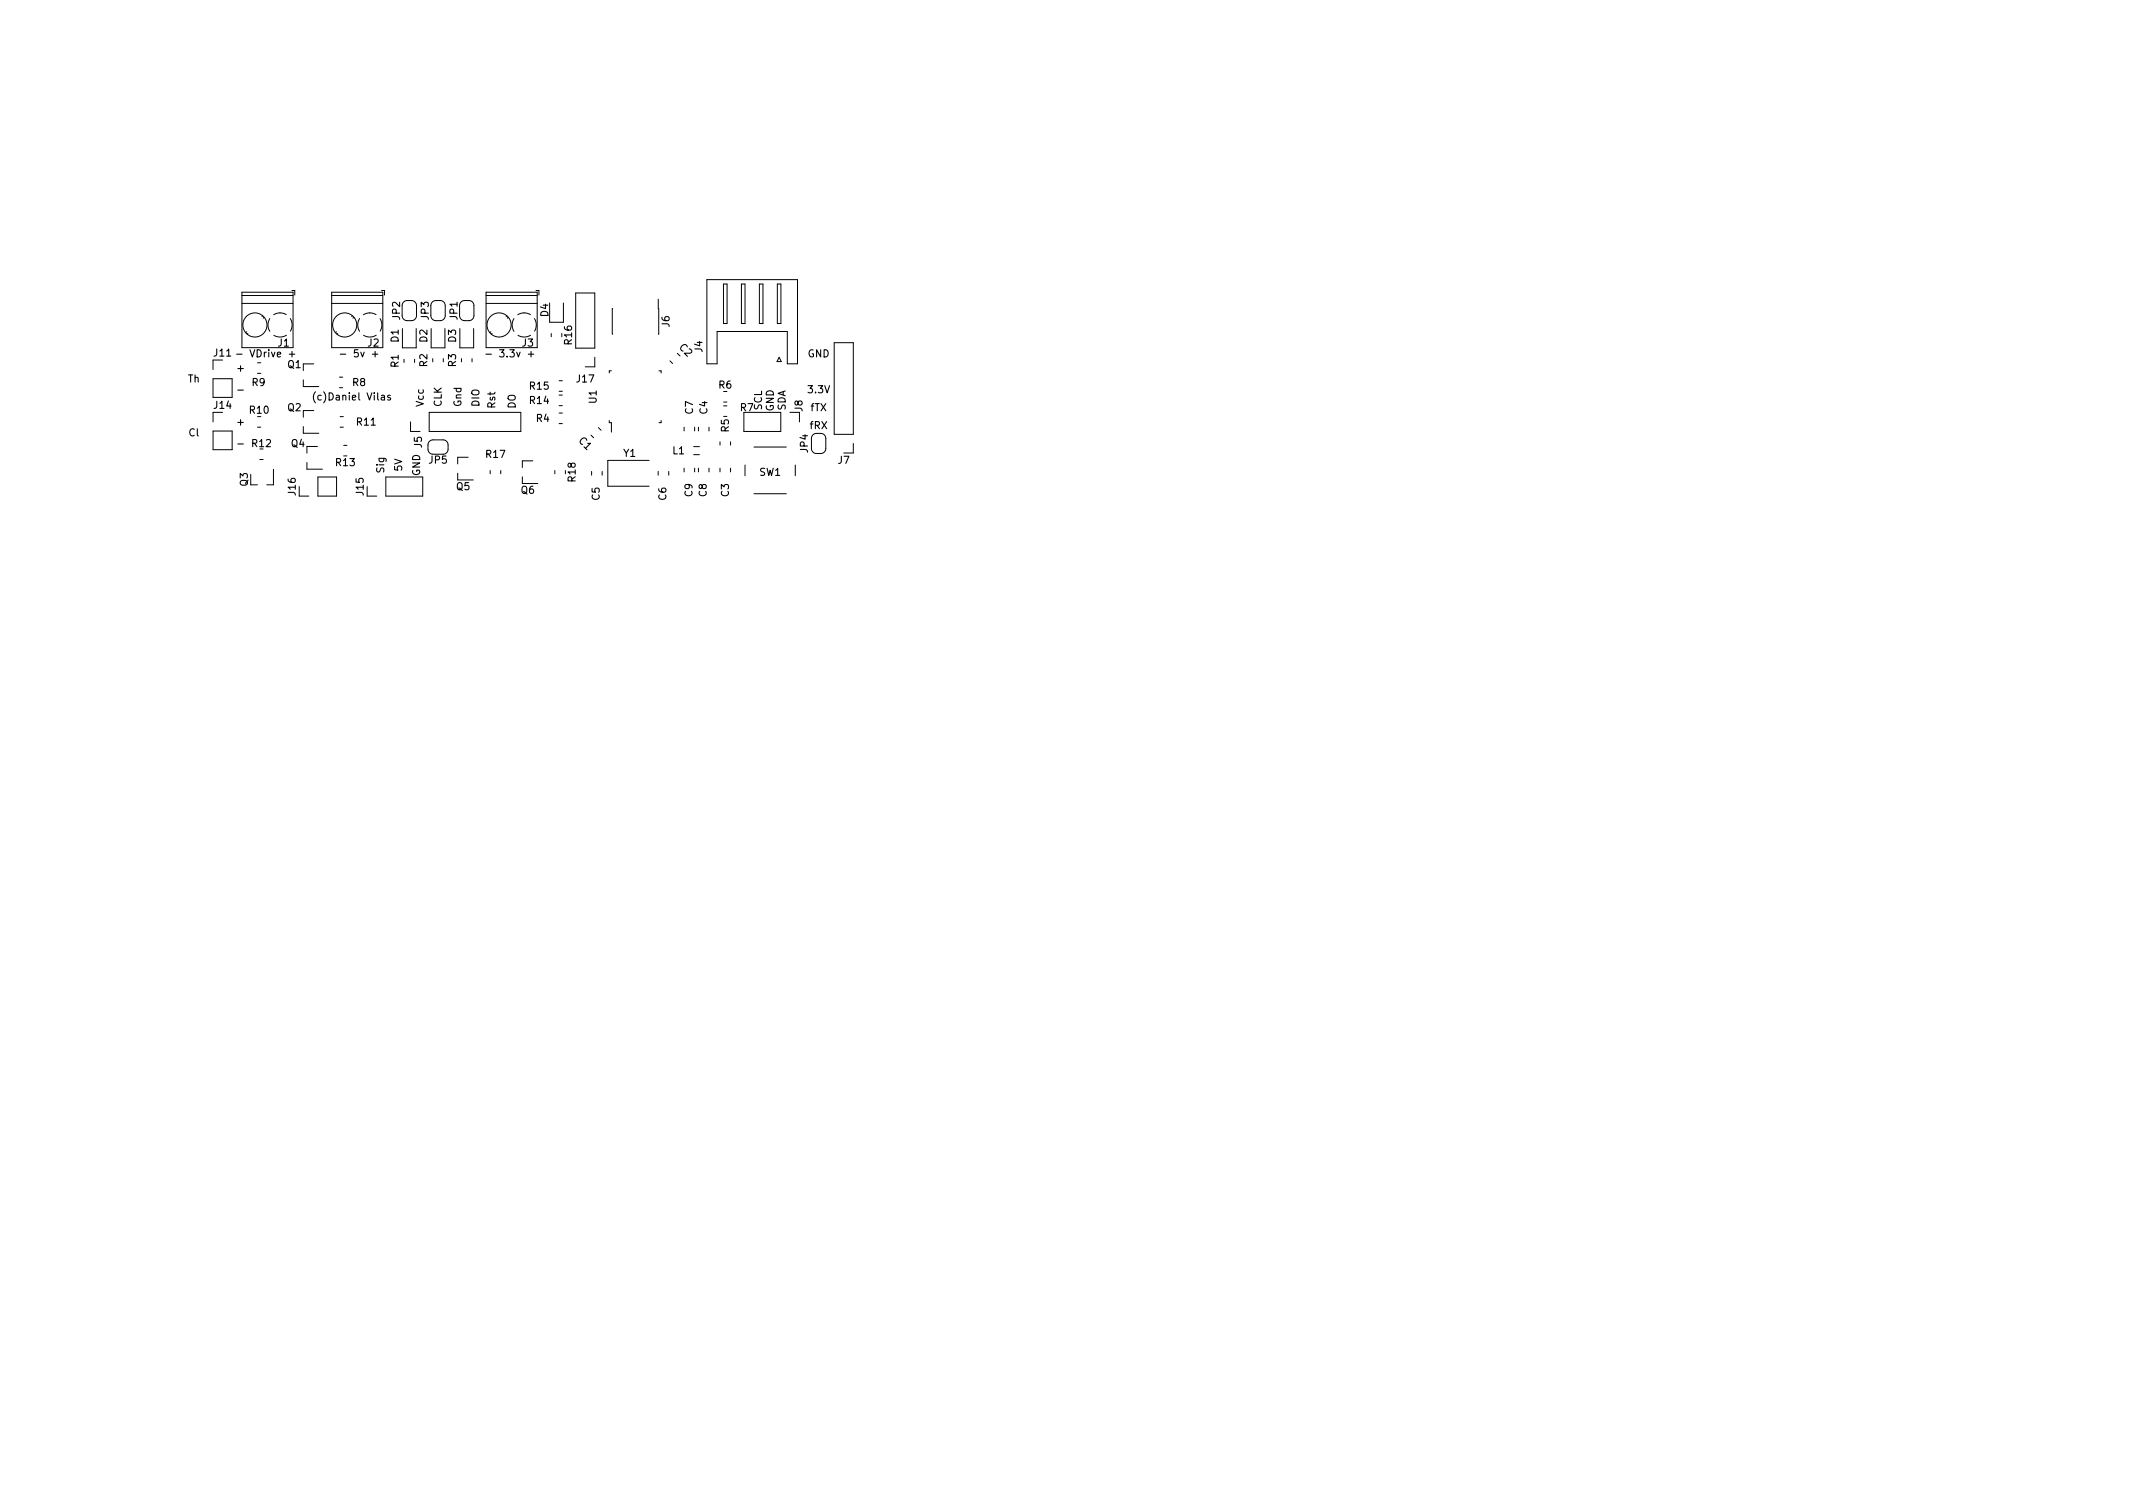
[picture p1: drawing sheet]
<svg xmlns="http://www.w3.org/2000/svg" width="297mm" height="210mm" viewBox="0 0 297 210" stroke-linecap="round" stroke-linejoin="round" font-family="sans-serif">
<defs><g id="words">
<g font-size="1.4">
<text x="55.5" y="47.6" transform="rotate(-90 55.5 47.6)">D1</text>
<text x="55.7" y="44.5" transform="rotate(-90 55.7 44.5)">JP2</text>
<text x="59.5" y="47.6" transform="rotate(-90 59.5 47.6)">D2</text>
<text x="59.7" y="44.5" transform="rotate(-90 59.7 44.5)">JP3</text>
<text x="63.5" y="47.6" transform="rotate(-90 63.5 47.6)">D3</text>
<text x="63.7" y="44.5" transform="rotate(-90 63.7 44.5)">JP1</text>
<text x="76.4" y="44.1" transform="rotate(-90 76.4 44.1)">D4</text>
<text x="79.7" y="47.9" transform="rotate(-90 79.7 47.9)">R16</text>
<text x="93.2" y="45.5" transform="rotate(-90 93.2 45.5)">J6</text>
<text x="26.1" y="53.2">Th</text>
<text x="29.8" y="49.6">J11</text>
<text x="33.1" y="51.7">+</text>
<text x="33.8" y="49.7">- VDrive +</text>
<text x="35.1" y="53.7">R9</text>
<text x="38.7" y="48.2">J1</text>
<text x="40.1" y="51.2">Q1</text>
<text x="49.1" y="53.7">R8</text>
<text x="51.2" y="48.2">J2</text>
<text x="55.5" y="51.1" transform="rotate(-90 55.5 51.1)">R1</text>
<text x="59.5" y="51.1" transform="rotate(-90 59.5 51.1)">R2</text>
<text x="63.5" y="51.1" transform="rotate(-90 63.5 51.1)">R3</text>
<text x="68.6" y="49.7">- 3.3v +</text>
<text x="72.7" y="48.2">J3</text>
<text x="80.3" y="53.2">J17</text>
<text x="94.5" y="48.5" transform="rotate(45 94.5 48.5)">C2</text>
<text x="97.8" y="49" transform="rotate(-90 97.8 49)">J4</text>
<text x="112.5" y="49.7">GND</text>
<text x="29.8" y="56.9">J14</text>
<text x="33.1" y="59.2">+</text>
<text x="33.3" y="54.7">-</text>
<text x="34.8" y="57.6">R10</text>
<text x="40.1" y="57.2">Q2</text>
<text x="44.2" y="55.7">(c)Daniel Vilas</text>
<text x="49.7" y="59.2">R11</text>
<text x="59" y="56.7" transform="rotate(-90 59 56.7)">Vcc</text>
<text x="61.5" y="56.7" transform="rotate(-90 61.5 56.7)">CLK</text>
<text x="64.3" y="56.7" transform="rotate(-90 64.3 56.7)">Gnd</text>
<text x="66.7" y="56.7" transform="rotate(-90 66.7 56.7)">DIO</text>
<text x="69" y="57" transform="rotate(-90 69 57)">Rst</text>
<text x="71.8" y="57" transform="rotate(-90 71.8 57)">DO</text>
<text x="73.8" y="54.2">R15</text>
<text x="73.8" y="56.2">R14</text>
<text x="74.7" y="58.7">R4</text>
<text x="83.1" y="56.1" transform="rotate(-90 83.1 56.1)">U1</text>
<text x="96.5" y="57.6" transform="rotate(-90 96.5 57.6)">C7</text>
<text x="98.5" y="57.6" transform="rotate(-90 98.5 57.6)">C4</text>
<text x="100.1" y="54.1">R6</text>
<text x="103.1" y="57.2">R7</text>
<text x="106.1" y="57.1" transform="rotate(-90 106.1 57.1)">SCL</text>
<text x="107.8" y="57.3" transform="rotate(-90 107.8 57.3)">GND</text>
<text x="109.4" y="57.2" transform="rotate(-90 109.4 57.2)">SDA</text>
<text x="111.8" y="57.3" transform="rotate(-90 111.8 57.3)">J8</text>
<text x="112.6" y="54.7">3.3V</text>
<text x="112.8" y="59.7">fRX</text>
<text x="112.9" y="57.2">fTX</text>
<text x="26.3" y="60.7">Cl</text>
<text x="33.3" y="62.2">-</text>
<text x="35.1" y="62.2">R12</text>
<text x="40.6" y="62.2">Q4</text>
<text x="46.8" y="64.9">R13</text>
<text x="53.5" y="65.8" transform="rotate(-90 53.5 65.8)">Sig</text>
<text x="56" y="65.6" transform="rotate(-90 56 65.6)">5V</text>
<text x="59.8" y="64.5">JP5</text>
<text x="67.7" y="63.7">R17</text>
<text x="80.5" y="61.5" transform="rotate(45 80.5 61.5)">C1</text>
<text x="86.8" y="63.6">Y1</text>
<text x="93.7" y="63.2">L1</text>
<text x="101.5" y="60.1" transform="rotate(-90 101.5 60.1)">R5</text>
<text x="112.5" y="63" transform="rotate(-90 112.5 63)">JP4</text>
<text x="116.7" y="64.6">J7</text>
<text x="34.5" y="67.7" transform="rotate(-90 34.5 67.7)">Q3</text>
<text x="41.2" y="68.9" transform="rotate(-90 41.2 68.9)">J16</text>
<text x="50.6" y="68.9" transform="rotate(-90 50.6 68.9)">J15</text>
<text x="58.5" y="66.3" transform="rotate(-90 58.5 66.3)">GND J5</text>
<text x="63.6" y="68.2">Q5</text>
<text x="72.6" y="68.7">Q6</text>
<text x="80.1" y="67" transform="rotate(-90 80.1 67)">R18</text>
<text x="83.5" y="69.6" transform="rotate(-90 83.5 69.6)">C5</text>
<text x="92.8" y="69.6" transform="rotate(-90 92.8 69.6)">C6</text>
<text x="96.4" y="69.1" transform="rotate(-90 96.4 69.1)">C9</text>
<text x="98.4" y="69.1" transform="rotate(-90 98.4 69.1)">C8</text>
<text x="101.5" y="69.1" transform="rotate(-90 101.5 69.1)">C3</text>
<text x="105.7" y="66.2">SW1</text>
</g>
</g></defs>
<g fill="none" stroke="#000" stroke-width=".15">
<path d="M33 49.3h.7M40.3 49.3h.7M40.7 48.9v.8M43.9 54.6a1.15 1.15 0 0 0 0 1.5M47.4 49.3h.7M49.9 48.7h-.5l-.1 .5 .2-.1h.3l.1 .2v.3l-.2 .1-.4-.1M50.2 49l.3 .7 .2-.7M51.9 49.3h.7M52.2 48.9v.8M54.4 55.1l-.3-.1-.1 .2v.1l.4 .1v.3h-.4M67.7 49.3h.7M73.6 49.3h.7"/>
<path d="M74 48.9v.8"/>
</g>
<g fill="none" stroke="#000" stroke-width=".14">
<path d="M98.4 38.9h12.7v11.8h-1.5v-4.5h-9.7v4.5h-1.5zM100.8 39.5h.4v5.5h-.4zM103.2 39.5h.6v5.5h-.6zM105.8 39.5h.4v5.5h-.4zM108.2 39.5h.6v5.5h-.6zM29.7 50.1v1.4M29.7 52.7h2.6v2.6h-2.6zM29.7 57.4v1.3M33.7 40.7h7.1v7.7h-7.1zM33.7 42.2h7.1M33.7 41.1h7.1M34.4 46.2l-.2 .1"/>
<path d="M34.5 46.4l-.1 .1M35.9 59.5h.4M35.9 52h.4M35.9 50.5h.4M36.6 44l-.1 .1M36.8 44.2l-.2 .1M37.6 44.4l-.3 .8 .1 .4 .2 .5M39 43.6l.9 .2M39 43.6l-.9 .2M39.9 46.7l-.9 .2-.9-.2M40.4 44.4l.3 .9-.3 .8M40.6 40.4h.4v.7"/>
<path d="M42.2 52.9v.9h2.2M42.2 59.4v.9h2.2M43.7 50.7h-1.5v.9M43.7 57.2h-1.5v.9M46.2 40.7h7.1v7.7h-7.1zM46.2 42.2h7.1M46.2 41.1h7.1M46.9 46.2l-.2 .1M47 46.4l-.1 .1M47.3 52.5h.4M47.3 54h.4M47.4 58h.4"/>
<path d="M47.4 59.5h.4M49.1 44l-.1 .1M49.3 44.2l-.2 .1M50.1 44.4l-.3 .8 .1 .4 .2 .5M51.5 43.6l.9 .2M51.5 43.6l-.9 .2M52.4 46.7l-.9 .2-.9-.2M52.9 44.4l.3 .9-.3 .8M53.2 40.4h.4v.7M56 42.5a.7 .7 0 0 1 .7-.7h.6a.7 .7 0 0 1 .7 .7v1.4a.7 .7 0 0 1-.7 .7h-.6a.7 .7 0 0 1-.7-.7M56 45.7v2.7h2v-2.7M56.3 50v.5"/>
<path d="M57.2 58.7v1.4h1.3M57.7 50v.5M59.8 57.4h12.7v2.7h-12.7zM60 42.5a.7 .7 0 0 1 .7-.7h.6a.7 .7 0 0 1 .7 .7v1.4a.7 .7 0 0 1-.7 .7h-.6a.7 .7 0 0 1-.7-.7M60 45.7v2.7h2v-2.7M60.3 49.9v.5M61.7 49.9v.5M64 42.5a.7 .7 0 0 1 .7-.7h.6a.7 .7 0 0 1 .7 .7v1.4a.7 .7 0 0 1-.7 .7h-.6a.7 .7 0 0 1-.7-.7M64 45.7v2.7h2v-2.7M64.3 49.9v.5M65.7 49.9v.5M67.7 40.7h7.1v7.7h-7.1z"/>
<path d="M67.7 42.2h7.1M67.7 41.1h7.1M68.4 46.2l-.2 .1M68.5 46.4l-.1 .1M70.6 44l-.1 .1M70.8 44.2l-.2 .1M71.6 44.4l-.3 .8 .1 .4 .2 .5M73 43.6l.9 .2M73 43.6l-.9 .2M73.9 46.7l-.9 .2-.9-.2M74.4 44.4l.3 .9-.3 .8M74.7 40.4h.3v.7"/>
<path d="M76.5 42.2v2.7h2v-2.7M76.8 46.4v.5M77.9 54.5h.4M77.9 53h.4M77.9 56.5h.4M77.9 55h.4M77.9 57.5h.4M77.9 59h.4M80.2 40.8h2.6v7.7h-2.6zM82.8 49.7v1.4h-1.3M83.3 59.5l.4 .4M84.8 58.6v.3h.3v1.3"/>
<path d="M85.1 51.6h-.3v.3M85.3 43v3.5M91.7 41.7v4.8M91.8 51.6h.3v.3M92.1 58.6v.3h-.3M93.3 50.2l.4 .4M95.3 59.5v.5M96.7 59.5v.5M97.3 59.5v.5M98.7 59.5v.5M100.8 56.5h.4M100.8 56h.4"/>
<path d="M103.6 57.4h5.1v2.7h-5.1zM108.5 49.7l.3 .6h-.6zM110 57.4h1.3v1.3M116.2 47.7h2.6v12.8h-2.6zM29.7 60h2.6v2.6h-2.6zM34.9 67.5h1M36.2 64h.4M38.1 65.3v2.2h-.9M41.7 69.1h1.3M42.7 64.4v.9h2.2M44.2 62.2h-1.5v.9M44.3 66.4h2.6v2.7h-2.6z"/>
<path d="M47.9 62h.4M51.1 69.1h1.4M53.7 66.4h5.2v2.7h-5.2zM60.3 63.2a.7 .7 0 0 1-.7-.7v-.6a.7 .7 0 0 1 .7-.7h1.4a.7 .7 0 0 1 .7 .7v.6a.7 .7 0 0 1-.7 .7M63.7 65.9v.9h2.2M65.2 63.7h-1.5v.9M68.3 65.5v.5M69.7 65.5v.5M72.7 66.4v.9h2.2M74.2 64.2h-1.5v.9M77.3 65.5v.5M82.4 65.6v.6"/>
<path d="M83.9 65.6v.6M90.4 64.1h-5.8v3.6h5.8M91.7 65.6v.6M93.1 65.6v.6M95.3 65.2v.5M96.6 63.3h.8M96.6 62.2h.8M96.7 65.2v.5M97.3 65.2v.5M98.7 65.2v.5M100.3 61.5v.5M100.3 65.2v.5"/>
<path d="M101.7 61.5v.5M101.7 65.2v.5M103.8 64.7v1.5M105 68.7h4.5M105 62.2h4.5M110.8 64.7v1.5M113 61a.7 .7 0 0 1 .7-.7h.6a.7 .7 0 0 1 .7 .7v1.4a.7 .7 0 0 1-.7 .7h-.6a.7 .7 0 0 1-.7-.7M118.8 61.7v1.4h-1.3"/>
<circle cx="35.5" cy="45.2" r="1.68"/>
<circle cx="48" cy="45.2" r="1.68"/>
<circle cx="69.5" cy="45.2" r="1.68"/>
</g>
<use href="#words"/>
</svg>
